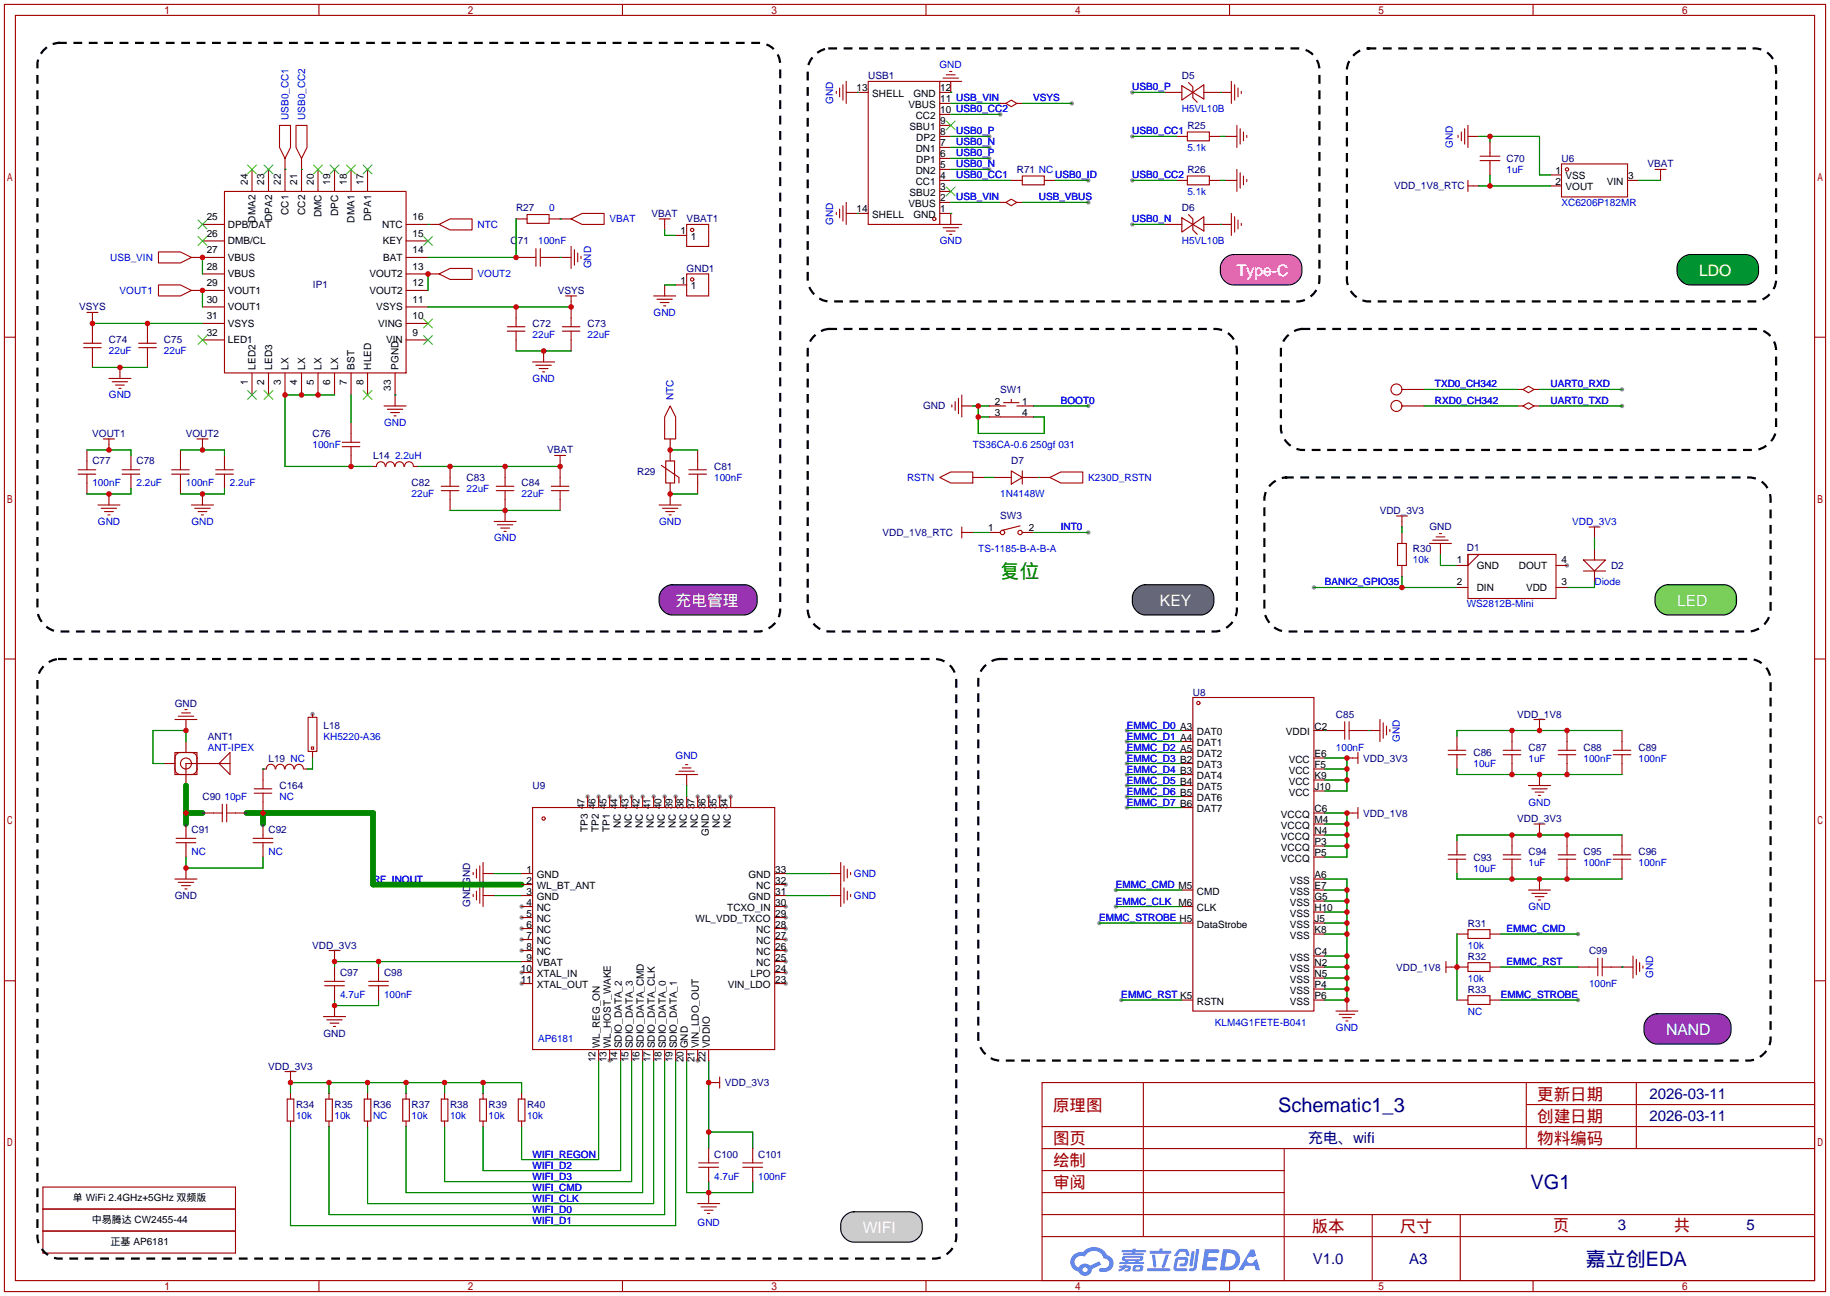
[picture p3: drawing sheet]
<svg xmlns="http://www.w3.org/2000/svg" width="422mm" height="299mm" viewBox="0 0 422 299" stroke-linecap="round" stroke-linejoin="round" font-family="sans-serif">
<defs><g id="words">
<g font-size="4.6" fill="#000080">
<text x="295" y="256.6">Schematic1_3</text>
<text x="353.3" y="274.4">VG1</text>
<text x="366" y="292.2">嘉立创EDA</text>
</g>
<text font-size="4.5" fill="#060" x="230.9" y="133.5">复位</text>
<g font-size="3.8" fill="#a00000">
<text x="243.1" y="256.5">原理图</text>
<text x="354.8" y="254">更新日期</text>
<text x="354.8" y="259.1">创建日期</text>
<text x="243.1" y="269.2">绘制</text>
<text x="243.1" y="264.2">图页</text>
<text x="354.8" y="264.2">物料编码</text>
<text x="243.1" y="274.3">审阅</text>
<text x="302.8" y="284.5">版本</text>
<text x="323.1" y="284.5">尺寸</text>
<text x="358.4" y="284.2">页</text>
<text x="386.3" y="284.2">共</text>
</g>
<g font-size="3.6" fill="#fff">
<text x="285.5" y="63.8">Type-C</text>
<text x="392.2" y="63.8">LDO</text>
<text x="156" y="140">充电管理</text>
<text x="267.7" y="140">KEY</text>
<text x="387.1" y="140">LED</text>
<text x="384.6" y="239">NAND</text>
<text x="199.1" y="284.8">WIFI</text>
</g>
<g font-size="3.5" fill="#000080">
<text x="380.7" y="253.7">2026-03-11</text>
<text x="301.9" y="263.8">充电、wifi</text>
<text x="380.7" y="258.8">2026-03-11</text>
<text x="373.4" y="283.9">3</text>
<text x="403.2" y="283.9">5</text>
<text x="303" y="291.8">V1.0</text>
<text x="325.3" y="291.8">A3</text>
</g>
<g font-size="2.3" fill="#00f">
<text x="216.9" y="15.8">GND</text>
<text x="192.3" y="23.9" transform="rotate(-90 192.3 23.9)">GND</text>
<text x="238.5" y="23.4">VSYS</text>
<text x="261.4" y="20.9">USB0_P</text>
<text x="66.6" y="27.7" transform="rotate(-90 66.6 27.7)">USB0_CC1</text>
<text x="70.4" y="27.7" transform="rotate(-90 70.4 27.7)">USB0_CC2</text>
<text x="272.8" y="26">H5VL10B</text>
<text x="220.7" y="33.6">USB0_N</text>
<text x="220.7" y="31">USB0_P</text>
<text x="261.4" y="31">USB0_CC1</text>
<text x="274.1" y="34.8">5.1k</text>
<text x="335.3" y="34.1" transform="rotate(-90 335.3 34.1)">GND</text>
<text x="220.7" y="36.1">USB0_P</text>
<text x="220.7" y="38.7">USB0_N</text>
<text x="220.7" y="41.2">USB0_CC1</text>
<text x="243.6" y="41.2">USB0_ID</text>
<text x="261.4" y="41.2">USB0_CC2</text>
<text x="347.7" y="39.9">1uF</text>
<text x="220.7" y="46.3">USB_VIN</text>
<text x="239.8" y="46.3">USB_VBUS</text>
<text x="274.1" y="45">5.1k</text>
<text x="360.4" y="47.5">XC6206P182MR</text>
<text x="110.2" y="52.6">NTC</text>
<text x="126.7" y="48.8">0</text>
<text x="140.7" y="51.4">VBAT</text>
<text x="192.3" y="51.9" transform="rotate(-90 192.3 51.9)">GND</text>
<text x="261.4" y="51.4">USB0_N</text>
<text x="124.2" y="56.4">100nF</text>
<text x="216.9" y="56.4">GND</text>
<text x="272.8" y="56.4">H5VL10B</text>
<text x="25.4" y="60.2">USB_VIN</text>
<text x="110.2" y="64.1">VOUT2</text>
<text x="136.4" y="62" transform="rotate(-90 136.4 62)">GND</text>
<text x="27.6" y="67.9">VOUT1</text>
<text x="150.9" y="72.9">GND</text>
<text x="25.1" y="81.8">22uF</text>
<text x="37.8" y="81.8">22uF</text>
<text x="122.9" y="78">22uF</text>
<text x="135.6" y="78">22uF</text>
<text x="122.9" y="88.2">GND</text>
<text x="331.2" y="89.5">TXD0_CH342</text>
<text x="357.9" y="89.5">UART0_RXD</text>
<text x="25.1" y="92">GND</text>
<text x="155.5" y="92.5" transform="rotate(-90 155.5 92.5)">NTC</text>
<text x="244.9" y="93.3">BOOT0</text>
<text x="331.2" y="93.3">RXD0_CH342</text>
<text x="357.9" y="93.3">UART0_TXD</text>
<text x="88.6" y="98.3">GND</text>
<text x="72.1" y="103.4">100nF</text>
<text x="91.2" y="106">2.2uH</text>
<text x="224.5" y="103.4">TS36CA-0.6 250gf 031</text>
<text x="21.3" y="112.3">100nF</text>
<text x="31.5" y="112.3">2.2uF</text>
<text x="42.9" y="112.3">100nF</text>
<text x="53.1" y="112.3">2.2uF</text>
<text x="107.7" y="113.6">22uF</text>
<text x="164.8" y="111">100nF</text>
<text x="209.4" y="111">RSTN</text>
<text x="251.2" y="111">K230D_RSTN</text>
<text x="95" y="114.9">22uF</text>
<text x="120.4" y="114.9">22uF</text>
<text x="230.9" y="114.9">1N4148W</text>
<text x="22.6" y="121.2">GND</text>
<text x="44.2" y="121.2">GND</text>
<text x="114" y="125">GND</text>
<text x="152.1" y="121.2">GND</text>
<text x="244.9" y="122.5">INT0</text>
<text x="362.9" y="121.2">VDD_3V3</text>
<text x="225.8" y="127.6">TS-1185-B-A-B-A</text>
<text x="326.1" y="130.1">10k</text>
<text x="305.8" y="135.2">BANK2_GPIO35</text>
<text x="368" y="135.2">Diode</text>
<text x="338.6" y="140.3">WS2812B-Mini</text>
<text x="48" y="173.3">ANT-IPEX</text>
<text x="74.7" y="170.7">KH5220-A36</text>
<text x="260.1" y="168.2">EMMC_D0 A3</text>
<text x="260.1" y="170.7">EMMC_D1 A4</text>
<text x="260.1" y="173.3">EMMC_D2 A5</text>
<text x="308.4" y="173.3">100nF</text>
<text x="323.1" y="171.2" transform="rotate(-90 323.1 171.2)">GND</text>
<text x="155.9" y="175.3">GND</text>
<text x="260.1" y="175.8">EMMC_D3 B2</text>
<text x="260.1" y="178.4">EMMC_D4 B3</text>
<text x="340.1" y="177.1">10uF</text>
<text x="352.8" y="175.8">1uF</text>
<text x="365.5" y="175.8">100nF</text>
<text x="378.2" y="175.8">100nF</text>
<text x="51.8" y="184.7">10pF</text>
<text x="64.5" y="184.7">NC</text>
<text x="260.1" y="180.9">EMMC_D5 B4</text>
<text x="260.1" y="183.4">EMMC_D6 B5</text>
<text x="260.1" y="186">EMMC_D7 B6</text>
<text x="352.8" y="186">GND</text>
<text x="44.2" y="197.4">NC</text>
<text x="62" y="197.4">NC</text>
<text x="86.1" y="203.8">RF_INOUT</text>
<text x="197.1" y="202.5">GND</text>
<text x="340.1" y="201.2">10uF</text>
<text x="352.8" y="199.9">1uF</text>
<text x="365.5" y="199.9">100nF</text>
<text x="378.2" y="199.9">100nF</text>
<text x="197.1" y="207.6">GND</text>
<text x="257.6" y="205">EMMC_CMD M5</text>
<text x="257.6" y="208.8">EMMC_CLK</text>
<text x="253.7" y="212.6">EMMC_STROBE H5</text>
<text x="347.7" y="215.2">EMMC_CMD</text>
<text x="352.8" y="210.1">GND</text>
<text x="338.8" y="219">10k</text>
<text x="338.8" y="226.6">10k</text>
<text x="347.7" y="222.8">EMMC_RST</text>
<text x="366.8" y="227.9">100nF</text>
<text x="381.6" y="225.8" transform="rotate(-90 381.6 225.8)">GND</text>
<text x="78.5" y="230.4">4.7uF</text>
<text x="88.6" y="230.4">100nF</text>
<text x="258.8" y="230.4">EMMC_RST K5</text>
<text x="346.5" y="230.4">EMMC_STROBE</text>
<text x="280.4" y="236.8">KLM4G1FETE-B041</text>
<text x="308.4" y="238">GND</text>
<text x="338.8" y="234.2">NC</text>
<text x="124.2" y="240.6">AP6181</text>
<text x="68.3" y="258.4">10k</text>
<text x="77.2" y="258.4">10k</text>
<text x="86.1" y="258.4">NC</text>
<text x="95" y="258.4">10k</text>
<text x="103.9" y="258.4">10k</text>
<text x="112.8" y="258.4">10k</text>
<text x="121.7" y="258.4">10k</text>
<text x="122.9" y="269.8">WIFI_D2</text>
<text x="122.9" y="267.3">WIFI_REGON</text>
<text x="122.9" y="272.3">WIFI_D3</text>
<text x="122.9" y="274.9">WIFI_CMD</text>
<text x="164.8" y="272.3">4.7uF</text>
<text x="175" y="272.3">100nF</text>
<text x="122.9" y="277.4">WIFI_CLK</text>
<text x="122.9" y="280">WIFI_D0</text>
<text x="122.9" y="282.5">WIFI_D1</text>
<text x="161" y="283">GND</text>
</g>
<g font-size="2.3">
<text x="197.7" y="21.1">13</text>
<text x="201.3" y="22.4">SHELL</text>
<text x="210.8" y="22.4">GND</text>
<text x="217" y="23.6">11 USB_VIN</text>
<text x="217" y="21.1">12</text>
<text x="209.7" y="24.9">VBUS</text>
<text x="209.9" y="30">SBU1</text>
<text x="211.4" y="27.5">CC2</text>
<text x="217" y="28.7">9</text>
<text x="217" y="26.2">10 USB0_CC2</text>
<text x="211.4" y="35.1">DN1</text>
<text x="211.5" y="32.5">DP2</text>
<text x="217" y="33.8">7</text>
<text x="217" y="31.3">8</text>
<text x="211.4" y="40.2">DN2</text>
<text x="211.5" y="37.6">DP1</text>
<text x="217" y="41.4">4</text>
<text x="217" y="38.9">5</text>
<text x="217" y="36.3">6</text>
<text x="359" y="40.2">1</text>
<text x="361.4" y="41.4">VSS</text>
<text x="375.8" y="41.4">3</text>
<text x="57.2" y="42.7" transform="rotate(-90 57.2 42.7)">24</text>
<text x="61" y="42.7" transform="rotate(-90 61 42.7)">23</text>
<text x="64.8" y="42.7" transform="rotate(-90 64.8 42.7)">22</text>
<text x="68.6" y="42.7" transform="rotate(-90 68.6 42.7)">21</text>
<text x="72.4" y="42.7" transform="rotate(-90 72.4 42.7)">20</text>
<text x="76.2" y="42.7" transform="rotate(-90 76.2 42.7)">19</text>
<text x="80.1" y="42.7" transform="rotate(-90 80.1 42.7)">18</text>
<text x="83.9" y="42.7" transform="rotate(-90 83.9 42.7)">17</text>
<text x="209.7" y="47.8">VBUS</text>
<text x="209.9" y="45.2">SBU2</text>
<text x="211.4" y="42.7">CC1</text>
<text x="217" y="46.5">2</text>
<text x="217" y="44">3</text>
<text x="359" y="42.7">2</text>
<text x="361.4" y="44">VOUT</text>
<text x="370.9" y="42.7">VIN</text>
<text x="47.7" y="50.8">25</text>
<text x="52.6" y="52.6">DPB/DAT</text>
<text x="59" y="51.4" transform="rotate(-90 59 51.4)">DMA2</text>
<text x="62.8" y="51" transform="rotate(-90 62.8 51)">DPA2</text>
<text x="66.6" y="49.6" transform="rotate(-90 66.6 49.6)">CC1</text>
<text x="70.4" y="49.6" transform="rotate(-90 70.4 49.6)">CC2</text>
<text x="74.2" y="50.2" transform="rotate(-90 74.2 50.2)">DMC</text>
<text x="78" y="49.8" transform="rotate(-90 78 49.8)">DPC</text>
<text x="81.8" y="51.4" transform="rotate(-90 81.8 51.4)">DMA1</text>
<text x="85.6" y="51" transform="rotate(-90 85.6 51)">DPA1</text>
<text x="88.2" y="52.6">NTC</text>
<text x="95.2" y="50.8">16</text>
<text x="197.7" y="49">14</text>
<text x="201.3" y="50.3">SHELL</text>
<text x="210.8" y="50.3">GND</text>
<text x="217" y="49">1</text>
<text x="47.7" y="54.7">26</text>
<text x="47.7" y="58.5">27</text>
<text x="52.6" y="56.4">DMB/CL</text>
<text x="88.3" y="56.4">KEY</text>
<text x="95.2" y="58.5">14</text>
<text x="95.2" y="54.7">15</text>
<text x="157.1" y="54.1">1</text>
<text x="159.4" y="55.4">1</text>
<text x="47.7" y="62.3">28</text>
<text x="52.6" y="60.2">VBUS</text>
<text x="52.6" y="64.1">VBUS</text>
<text x="85.3" y="64.1">VOUT2</text>
<text x="88.5" y="60.2">BAT</text>
<text x="95.2" y="62.3">13</text>
<text x="157.1" y="65.6">1</text>
<text x="47.7" y="66.1">29</text>
<text x="47.7" y="69.9">30</text>
<text x="52.6" y="67.9">VOUT1</text>
<text x="52.6" y="71.7">VOUT1</text>
<text x="85.3" y="67.9">VOUT2</text>
<text x="86.8" y="71.7">VSYS</text>
<text x="95.2" y="69.9">11</text>
<text x="95.2" y="66.1">12</text>
<text x="159.4" y="66.8">1</text>
<text x="47.7" y="73.7">31</text>
<text x="47.7" y="77.5">32</text>
<text x="52.6" y="75.5">VSYS</text>
<text x="87.3" y="75.5">VING</text>
<text x="95.2" y="77.5">9</text>
<text x="95.2" y="73.7">10</text>
<text x="52.6" y="79.3">LED1</text>
<text x="89.1" y="79.3">VIN</text>
<text x="57.2" y="88.9" transform="rotate(-90 57.2 88.9)">1</text>
<text x="59" y="85.3" transform="rotate(-90 59 85.3)">LED2</text>
<text x="61" y="88.9" transform="rotate(-90 61 88.9)">2</text>
<text x="62.8" y="85.3" transform="rotate(-90 62.8 85.3)">LED3</text>
<text x="64.8" y="88.9" transform="rotate(-90 64.8 88.9)">3</text>
<text x="66.6" y="85.3" transform="rotate(-90 66.6 85.3)">LX</text>
<text x="68.6" y="88.9" transform="rotate(-90 68.6 88.9)">4</text>
<text x="70.4" y="85.3" transform="rotate(-90 70.4 85.3)">LX</text>
<text x="72.4" y="88.9" transform="rotate(-90 72.4 88.9)">5</text>
<text x="74.2" y="85.3" transform="rotate(-90 74.2 85.3)">LX</text>
<text x="76.2" y="88.9" transform="rotate(-90 76.2 88.9)">6</text>
<text x="78" y="85.3" transform="rotate(-90 78 85.3)">LX</text>
<text x="80.1" y="88.9" transform="rotate(-90 80.1 88.9)">7</text>
<text x="81.8" y="85.3" transform="rotate(-90 81.8 85.3)">BST</text>
<text x="83.9" y="88.9" transform="rotate(-90 83.9 88.9)">8</text>
<text x="85.6" y="85.3" transform="rotate(-90 85.6 85.3)">HLED</text>
<text x="92" y="85.3" transform="rotate(-90 92 85.3)">PGND</text>
<text x="90.2" y="90.2" transform="rotate(-90 90.2 90.2)">33</text>
<text x="229.6" y="93.5">2</text>
<text x="236" y="93.5">1</text>
<text x="229.6" y="96">3</text>
<text x="236" y="96">4</text>
<text x="228.1" y="122.7">1</text>
<text x="237.5" y="122.7">2</text>
<text x="336.3" y="130.1">1</text>
<text x="340.9" y="131.4">GND</text>
<text x="350.6" y="131.4">DOUT</text>
<text x="360.4" y="130.1">4</text>
<text x="336.3" y="135.2">2</text>
<text x="340.9" y="136.4">DIN</text>
<text x="352.2" y="136.4">VDD</text>
<text x="360.4" y="135.2">3</text>
<text x="276.3" y="169.7">DAT0</text>
<text x="276.3" y="172.2">DAT1</text>
<text x="296.8" y="169.7">VDDI</text>
<text x="303.4" y="168.4">C2</text>
<text x="276.3" y="174.8">DAT2</text>
<text x="276.3" y="177.3">DAT3</text>
<text x="276.3" y="179.9">DAT4</text>
<text x="297.5" y="176">VCC</text>
<text x="297.5" y="178.6">VCC</text>
<text x="303.4" y="174.8">E6</text>
<text x="303.4" y="177.3">F5</text>
<text x="303.4" y="179.9">K9</text>
<text x="276.3" y="182.4">DAT5</text>
<text x="276.3" y="184.9">DAT6</text>
<text x="297.5" y="183.7">VCC</text>
<text x="297.5" y="181.1">VCC</text>
<text x="303.4" y="182.4">J10</text>
<text x="134.9" y="186.8" transform="rotate(-90 134.9 186.8)">47</text>
<text x="137.5" y="186.8" transform="rotate(-90 137.5 186.8)">46</text>
<text x="140" y="186.8" transform="rotate(-90 140 186.8)">45</text>
<text x="142.5" y="186.8" transform="rotate(-90 142.5 186.8)">44</text>
<text x="143.3" y="191.2" transform="rotate(-90 143.3 191.2)">NC</text>
<text x="145.1" y="186.8" transform="rotate(-90 145.1 186.8)">43</text>
<text x="145.8" y="191.2" transform="rotate(-90 145.8 191.2)">NC</text>
<text x="147.6" y="186.8" transform="rotate(-90 147.6 186.8)">42</text>
<text x="148.4" y="191.2" transform="rotate(-90 148.4 191.2)">NC</text>
<text x="150.2" y="186.8" transform="rotate(-90 150.2 186.8)">41</text>
<text x="150.9" y="191.2" transform="rotate(-90 150.9 191.2)">NC</text>
<text x="152.7" y="186.8" transform="rotate(-90 152.7 186.8)">40</text>
<text x="153.5" y="191.2" transform="rotate(-90 153.5 191.2)">NC</text>
<text x="155.2" y="186.8" transform="rotate(-90 155.2 186.8)">39</text>
<text x="156" y="191.2" transform="rotate(-90 156 191.2)">NC</text>
<text x="157.8" y="186.8" transform="rotate(-90 157.8 186.8)">38</text>
<text x="158.5" y="191.2" transform="rotate(-90 158.5 191.2)">NC</text>
<text x="160.3" y="186.8" transform="rotate(-90 160.3 186.8)">37</text>
<text x="161.1" y="191.2" transform="rotate(-90 161.1 191.2)">NC</text>
<text x="162.9" y="186.8" transform="rotate(-90 162.9 186.8)">36</text>
<text x="165.4" y="186.8" transform="rotate(-90 165.4 186.8)">35</text>
<text x="166.2" y="191.2" transform="rotate(-90 166.2 191.2)">NC</text>
<text x="167.9" y="186.8" transform="rotate(-90 167.9 186.8)">34</text>
<text x="168.7" y="191.2" transform="rotate(-90 168.7 191.2)">NC</text>
<text x="276.3" y="187.5">DAT7</text>
<text x="295.7" y="188.7">VCCQ</text>
<text x="295.7" y="191.3">VCCQ</text>
<text x="303.4" y="187.5">C6</text>
<text x="303.4" y="190">M4</text>
<text x="135.7" y="192.1" transform="rotate(-90 135.7 192.1)">TP3</text>
<text x="138.2" y="192.1" transform="rotate(-90 138.2 192.1)">TP2</text>
<text x="140.8" y="192.1" transform="rotate(-90 140.8 192.1)">TP1</text>
<text x="163.6" y="193" transform="rotate(-90 163.6 193)">GND</text>
<text x="295.7" y="193.8">VCCQ</text>
<text x="295.7" y="196.4">VCCQ</text>
<text x="303.4" y="192.6">N4</text>
<text x="303.4" y="195.1">P3</text>
<text x="303.4" y="197.6">P5</text>
<text x="121.5" y="204">2</text>
<text x="121.5" y="201.4">1</text>
<text x="123.9" y="202.7">GND</text>
<text x="172.7" y="202.7">GND</text>
<text x="178.9" y="201.4">33</text>
<text x="178.9" y="204">32</text>
<text x="295.7" y="198.9">VCCQ</text>
<text x="297.7" y="204">VSS</text>
<text x="303.4" y="202.7">A6</text>
<text x="121.5" y="209.1">4</text>
<text x="121.5" y="206.5">3</text>
<text x="123.9" y="207.8">GND</text>
<text x="123.9" y="205.3">WL_BT_ANT</text>
<text x="172.7" y="207.8">GND</text>
<text x="174.5" y="205.3">NC</text>
<text x="178.9" y="206.5">31</text>
<text x="178.9" y="209.1">30</text>
<text x="272" y="209.1">M6</text>
<text x="276.3" y="206.5">CMD</text>
<text x="297.7" y="206.5">VSS</text>
<text x="297.7" y="209.1">VSS</text>
<text x="303.4" y="205.3">E7</text>
<text x="303.4" y="207.8">G5</text>
<text x="121.5" y="214.1">6</text>
<text x="121.5" y="211.6">5</text>
<text x="123.9" y="215.4">NC</text>
<text x="123.9" y="212.9">NC</text>
<text x="123.9" y="210.3">NC</text>
<text x="160.6" y="212.9">WL_VDD_TXCO</text>
<text x="167.9" y="210.3">TCXO_IN</text>
<text x="174.5" y="215.4">NC</text>
<text x="178.9" y="211.6">29</text>
<text x="178.9" y="214.1">28</text>
<text x="276.3" y="214.1">DataStrobe</text>
<text x="276.3" y="210.3">CLK</text>
<text x="297.7" y="211.6">VSS</text>
<text x="297.7" y="214.1">VSS</text>
<text x="303.4" y="210.3">H10</text>
<text x="303.4" y="212.9">J5</text>
<text x="303.4" y="215.4">K8</text>
<text x="121.5" y="221.8">9</text>
<text x="121.5" y="219.2">8</text>
<text x="121.5" y="216.7">7</text>
<text x="123.9" y="220.5">NC</text>
<text x="123.9" y="218">NC</text>
<text x="174.5" y="218">NC</text>
<text x="174.5" y="220.5">NC</text>
<text x="178.9" y="216.7">27</text>
<text x="178.9" y="219.2">26</text>
<text x="178.9" y="221.8">25</text>
<text x="297.7" y="221.8">VSS</text>
<text x="297.7" y="216.7">VSS</text>
<text x="303.4" y="220.5">C4</text>
<text x="120.2" y="226.8">11</text>
<text x="120.2" y="224.3">10</text>
<text x="123.9" y="225.6">XTAL_IN</text>
<text x="123.9" y="223">VBAT</text>
<text x="173.3" y="225.6">LPO</text>
<text x="174.5" y="223">NC</text>
<text x="178.9" y="224.3">24</text>
<text x="178.9" y="226.8">23</text>
<text x="297.7" y="224.3">VSS</text>
<text x="297.7" y="226.8">VSS</text>
<text x="303.4" y="223">N2</text>
<text x="303.4" y="225.6">N5</text>
<text x="123.9" y="228.1">XTAL_OUT</text>
<text x="168" y="228.1">VIN_LDO</text>
<text x="276.3" y="231.9">RSTN</text>
<text x="297.7" y="229.4">VSS</text>
<text x="297.7" y="231.9">VSS</text>
<text x="303.4" y="228.1">P4</text>
<text x="303.4" y="230.7">P6</text>
<text x="137.5" y="245.2" transform="rotate(-90 137.5 245.2)">12</text>
<text x="138.5" y="242" transform="rotate(-90 138.5 242)">WL_REG_ON</text>
<text x="140" y="245.2" transform="rotate(-90 140 245.2)">13</text>
<text x="141" y="242" transform="rotate(-90 141 242)">WL_HOST_WAKE</text>
<text x="142.5" y="245.2" transform="rotate(-90 142.5 245.2)">14</text>
<text x="143.6" y="242" transform="rotate(-90 143.6 242)">SDIO_DATA_2</text>
<text x="145.1" y="245.2" transform="rotate(-90 145.1 245.2)">15</text>
<text x="146.1" y="242" transform="rotate(-90 146.1 242)">SDIO_DATA_3</text>
<text x="147.6" y="245.2" transform="rotate(-90 147.6 245.2)">16</text>
<text x="148.6" y="242" transform="rotate(-90 148.6 242)">SDIO_DATA_CMD</text>
<text x="150.2" y="245.2" transform="rotate(-90 150.2 245.2)">17</text>
<text x="151.2" y="242" transform="rotate(-90 151.2 242)">SDIO_DATA_CLK</text>
<text x="152.7" y="245.2" transform="rotate(-90 152.7 245.2)">18</text>
<text x="153.7" y="242" transform="rotate(-90 153.7 242)">SDIO_DATA_0</text>
<text x="155.2" y="245.2" transform="rotate(-90 155.2 245.2)">19</text>
<text x="156.3" y="242" transform="rotate(-90 156.3 242)">SDIO_DATA_1</text>
<text x="157.8" y="245.2" transform="rotate(-90 157.8 245.2)">20</text>
<text x="158.8" y="242" transform="rotate(-90 158.8 242)">GND</text>
<text x="160.3" y="245.2" transform="rotate(-90 160.3 245.2)">21</text>
<text x="161.3" y="242" transform="rotate(-90 161.3 242)">VIN_LDO_OUT</text>
<text x="162.9" y="245.2" transform="rotate(-90 162.9 245.2)">22</text>
<text x="163.9" y="242" transform="rotate(-90 163.9 242)">VDDIO</text>
<text x="16.8" y="277.2">单 WiFi 2.4GHz+5GHz 双频版</text>
<text x="21.2" y="282.3">中易腾达 CW2455-44</text>
<text x="25.5" y="287.3">正基 AP6181</text>
</g>
<g font-size="2.3" fill="#000080">
<text x="200.4" y="18.3">USB1</text>
<text x="272.8" y="18.3">D5</text>
<text x="274.1" y="29.8">R25</text>
<text x="234.7" y="39.9">R71 NC</text>
<text x="274.1" y="39.9">R26</text>
<text x="347.7" y="37.4">C70</text>
<text x="360.4" y="37.4">U6</text>
<text x="380.3" y="38.7">VBAT</text>
<text x="321.8" y="43.7">VDD_1V8_RTC</text>
<text x="119.1" y="48.8">R27</text>
<text x="150.4" y="50.1">VBAT</text>
<text x="158.5" y="51.4">VBAT1</text>
<text x="272.8" y="48.8">D6</text>
<text x="117.9" y="56.4">C71</text>
<text x="158.5" y="62.8">GND1</text>
<text x="18.3" y="71.7">VSYS</text>
<text x="72.2" y="66.6">IP1</text>
<text x="128.7" y="67.9">VSYS</text>
<text x="122.9" y="75.5">C72</text>
<text x="135.6" y="75.5">C73</text>
<text x="25.1" y="79.3">C74</text>
<text x="37.8" y="79.3">C75</text>
<text x="213.1" y="94.5">GND</text>
<text x="230.9" y="90.7">SW1</text>
<text x="21.3" y="100.9">VOUT1</text>
<text x="42.9" y="100.9">VOUT2</text>
<text x="72.1" y="100.9">C76</text>
<text x="21.3" y="107.2">C77</text>
<text x="31.5" y="107.2">C78</text>
<text x="86.1" y="106">L14</text>
<text x="126.3" y="104.7">VBAT</text>
<text x="233.4" y="107.2">D7</text>
<text x="95" y="112.3">C82</text>
<text x="107.7" y="111">C83</text>
<text x="120.4" y="112.3">C84</text>
<text x="147.1" y="109.8">R29</text>
<text x="164.8" y="108.5">C81</text>
<text x="230.9" y="119.9">SW3</text>
<text x="318.5" y="118.7">VDD_3V3</text>
<text x="203.7" y="123.7">VDD_1V8_RTC</text>
<text x="329.9" y="122.5">GND</text>
<text x="326.1" y="127.6">R30</text>
<text x="338.6" y="127.3">D1</text>
<text x="371.9" y="131.4">D2</text>
<text x="275.3" y="160.6">U8</text>
<text x="40.4" y="163.1">GND</text>
<text x="308.4" y="165.7">C85</text>
<text x="350.2" y="165.7">VDD_1V8</text>
<text x="48" y="170.7">ANT1</text>
<text x="74.7" y="168.2">L18</text>
<text x="352.8" y="173.3">C87</text>
<text x="365.5" y="173.3">C88</text>
<text x="378.2" y="173.3">C89</text>
<text x="62" y="175.8">L19 NC</text>
<text x="314.7" y="175.8">VDD_3V3</text>
<text x="340.1" y="174.5">C86</text>
<text x="46.7" y="184.7">C90</text>
<text x="64.5" y="182.2">C164</text>
<text x="122.9" y="182.2">U9</text>
<text x="314.7" y="188.5">VDD_1V8</text>
<text x="350.2" y="189.8">VDD_3V3</text>
<text x="44.2" y="192.3">C91</text>
<text x="62" y="192.3">C92</text>
<text x="352.8" y="197.4">C94</text>
<text x="365.5" y="197.4">C95</text>
<text x="378.2" y="197.4">C96</text>
<text x="340.1" y="198.7">C93</text>
<text x="40.4" y="207.6">GND</text>
<text x="108.5" y="209.3" transform="rotate(-90 108.5 209.3)">GNDGND</text>
<text x="338.8" y="213.9">R31</text>
<text x="72.1" y="219">VDD_3V3</text>
<text x="338.8" y="221.5">R32</text>
<text x="366.8" y="220.3">C99</text>
<text x="78.5" y="225.3">C97</text>
<text x="88.6" y="225.3">C98</text>
<text x="322.3" y="224.1">VDD_1V8</text>
<text x="338.8" y="229.2">R33</text>
<text x="74.7" y="239.3">GND</text>
<text x="61.9" y="246.9">VDD_3V3</text>
<text x="167.3" y="250.7">VDD_3V3</text>
<text x="68.3" y="255.8">R34</text>
<text x="77.2" y="255.8">R35</text>
<text x="86.1" y="255.8">R36</text>
<text x="95" y="255.8">R37</text>
<text x="103.9" y="255.8">R38</text>
<text x="112.8" y="255.8">R39</text>
<text x="121.7" y="255.8">R40</text>
<text x="164.8" y="267.3">C100</text>
<text x="175" y="267.3">C101</text>
</g>
</g></defs>
<g fill="#999">
<circle cx="361.7" cy="130.6" r=".51"/>
<circle cx="135.6" cy="183.9" r=".51"/>
<circle cx="138.2" cy="183.9" r=".51"/>
<circle cx="140.7" cy="183.9" r=".51"/>
<circle cx="143.3" cy="183.9" r=".51"/>
<circle cx="145.8" cy="183.9" r=".51"/>
<circle cx="148.3" cy="183.9" r=".51"/>
<circle cx="150.9" cy="183.9" r=".51"/>
<circle cx="153.4" cy="183.9" r=".51"/>
<circle cx="156" cy="183.9" r=".51"/>
<circle cx="161" cy="183.9" r=".51"/>
<circle cx="163.6" cy="183.9" r=".51"/>
<circle cx="166.1" cy="183.9" r=".51"/>
<circle cx="168.7" cy="183.9" r=".51"/>
<circle cx="181.4" cy="204.2" r=".51"/>
<circle cx="181.4" cy="209.3" r=".51"/>
<circle cx="181.4" cy="211.8" r=".51"/>
<circle cx="181.4" cy="214.4" r=".51"/>
<circle cx="181.4" cy="216.9" r=".51"/>
<circle cx="181.4" cy="219.5" r=".51"/>
<circle cx="181.4" cy="222" r=".51"/>
<circle cx="181.4" cy="224.5" r=".51"/>
<circle cx="181.4" cy="227.1" r=".51"/>
<circle cx="161" cy="244.9" r=".51"/>
<circle cx="140.7" cy="244.9" r=".51"/>
<circle cx="120.4" cy="227.1" r=".51"/>
<circle cx="120.4" cy="224.5" r=".51"/>
<circle cx="120.4" cy="219.5" r=".51"/>
<circle cx="120.4" cy="216.9" r=".51"/>
<circle cx="120.4" cy="214.4" r=".51"/>
<circle cx="120.4" cy="211.8" r=".51"/>
<circle cx="120.4" cy="209.3" r=".51"/>
<circle cx="72.1" cy="164.8" r=".51"/>
<circle cx="251.2" cy="122.9" r=".51"/>
<circle cx="303.3" cy="135.6" r=".51"/>
<circle cx="228.3" cy="36.6" r=".51"/>
<circle cx="228.3" cy="34" r=".51"/>
<circle cx="228.3" cy="31.5" r=".51"/>
<circle cx="228.3" cy="39.1" r=".51"/>
<circle cx="230.9" cy="26.4" r=".51"/>
<circle cx="251.2" cy="93.7" r=".51"/>
<circle cx="251.2" cy="46.7" r=".51"/>
<circle cx="261.4" cy="31.5" r=".51"/>
<circle cx="261.4" cy="41.7" r=".51"/>
<circle cx="260.1" cy="168.7" r=".51"/>
<circle cx="260.1" cy="171.2" r=".51"/>
<circle cx="260.1" cy="173.7" r=".51"/>
<circle cx="260.1" cy="176.3" r=".51"/>
<circle cx="260.1" cy="178.8" r=".51"/>
<circle cx="260.1" cy="181.4" r=".51"/>
<circle cx="260.1" cy="183.9" r=".51"/>
<circle cx="260.1" cy="186.4" r=".51"/>
<circle cx="257.6" cy="205.5" r=".51"/>
<circle cx="257.6" cy="209.3" r=".51"/>
<circle cx="253.7" cy="213.1" r=".51"/>
<circle cx="258.8" cy="230.9" r=".51"/>
<circle cx="364.2" cy="215.6" r=".51"/>
<circle cx="364.2" cy="230.9" r=".51"/>
<circle cx="247.4" cy="23.9" r=".51"/>
<circle cx="261.4" cy="21.3" r=".51"/>
<circle cx="261.4" cy="51.8" r=".51"/>
<circle cx="374.4" cy="89.9" r=".51"/>
<circle cx="374.4" cy="93.7" r=".51"/>
<circle cx="251.2" cy="41.7" r=".51"/>
</g>
<g fill="none" stroke="#a10000" stroke-width=".25">
<path d="M1 1h420.4v297.2h-420.4zM3.6 3.6h415.2v292.1h-415.2zM73.6 1v2.6M143.7 1v2.6M213.7 1v2.6M283.8 1v2.6M353.9 1v2.6M1 77.9h2.6M418.8 77.9h2.6M1 152.1h2.6M418.8 152.1h2.6M1 226.4h2.6"/>
<path d="M418.8 226.4h2.6M240.5 249.9h178.3v45.8h-178.3zM263.9 249.9v35.6M352.3 249.9v15.3M352.3 255h66.5M377.7 249.9v15.3M240.5 270.3h55.9M240.5 265.2h178.3M240.5 275.3h55.9M240.5 260.1h178.3M296.4 265.2v30.5M73.6 295.7v2.5"/>
<path d="M143.7 295.7v2.5M213.7 295.7v2.5M240.5 285.5h178.3M240.5 280.4h178.3M283.8 295.7v2.5M316.7 280.4v15.3M337.1 280.4v15.3M353.9 295.7v2.5"/>
</g>
<g fill="#5487ff">
<path d="M278.1 288.4h2.7a.48 .48 0 0 1 .7 .4 .48 .48 0 0 1-.7 .5h-1.8l-.2 1h1.9a.43 .43 0 0 1 .4 .5 .43 .43 0 0 1-.5 .4h-1.9l-.2 1.2h1.7a.45 .45 0 0 1 .6 .2 .45 .45 0 0 1-.2 .6l-3.2 .1z"/>
<path d="M288.7 288.5h.8l.4 1.4-.7 .4a.84 .84 0 0 0-1.2 .2 .84 .84 0 0 0 .3 1.2 .84 .84 0 0 0 1.1-.4l.1-.3 .6-.3 .7 2.5h-.9l-.3-1h-2.1l-.6 1h-1.1z"/>
<path d="M275.1 288.9h.7l-.5 3.2a.36 .36 0 0 1-.4 .3 .36 .36 0 0 1-.3-.4z"/>
<path d="M276.1 288.4h.7l-.6 4.3a1.13 1.13 0 0 1-1.8 .6l.2-.4 .7-.1 .2-.2z"/>
<path d="M271.8 288.7l.6-.3 1-.1a.77 .77 0 0 1 .9 .6l.3 .9-.2 .2h-.5l-.3-.9-.2-.1h-1l-.7 1h-.6z"/>
<path d="M271.4 290.5l.5-.3h1.7a.81 .81 0 0 1 .7 .5 .81 .81 0 0 1-.2 .9 .81 .81 0 0 1-.9 .8h-.7a.32 .32 0 0 1-.3-.4 .32 .32 0 0 1 .4-.3h.7l.3-.9-1.7 .1-.3 1.9h2.2a.32 .32 0 0 1 .3 .4 .32 .32 0 0 1-.4 .3h-2.3l-.4-.4-.1-.5z"/>
<path d="M264.8 292.8h5a.33 .33 0 0 1 .4 .4 .33 .33 0 0 1-.4 .3h-4.9l-.1-.2z"/>
<path d="M269.1 289.6h.7l-.6 2.1a.98 .98 0 0 1-.8 1l-.3-.3z"/>
<path d="M265.9 289.7h.7l.3 2.6a.34 .34 0 0 1-.3 .3 .34 .34 0 0 1-.4-.2z"/>
<path d="M265.4 288.8h2.2l.2-.6h.6l-.1 .6h1.8a.32 .32 0 0 1 .3 .3 .32 .32 0 0 1-.4 .3h-4.5l-.1-.1z"/>
<path d="M258.4 292.2h.9l.1-.2h.7l-.1 .2h.9l.1 .2-.1 .9-1.3 .2v-.4h.6l.1-.4a.68 .68 0 0 0-.9 .4l-1.1 .5-.2-.5 1-.4h-.8z"/>
<path d="M259 288.6h2.4l.1-.3h.7l-.1 .3h2.2l.3 .3-.3 .2h-2.2l-.1 .3h1.8l.2 .2-.2 .2h-4.5l-.1-.4h2l.1-.3h-2.3l-.1-.1z"/>
<path d="M282.3 288.4l-.7 4.9h1.6a2.5 2.5 0 0 0 3.1-2.5 2.5 2.5 0 0 0-3.1-2.4zM283.2 289.3a1.65 1.65 0 0 1 2 1.7 1.65 1.65 0 0 1-2.2 1.4h-.3z"/>
<path d="M259.1 290.2l-.1 .7 .6 .2 .1 .3h-1.3l.1 .4h5.4l.2-.2-.2-.2h-1.2l.2-.3a.7 .7 0 0 0 .8-.2 .7 .7 0 0 0 0-.9h-4.1zM259.7 290.4l3.5 .1-.2 .3h-3.2zM260.4 291.1h1.7l-.2 .3h-1.4z"/>
<path d="M261.6 292.3a1.05 1.05 0 0 0-.1 1.2 2.91 2.91 0 0 0 2.2-.2 .98 .98 0 0 0 0-1.1l-1.6-.1zM262.2 292.6h.8l.1 .3-.2 .2h-.8z"/>
<path d="M247.8 289.7a2.23 2.23 0 0 0-.6 2.3 2.23 2.23 0 0 0 1.8 1.6 1.58 1.58 0 0 0 1.7 1 1.58 1.58 0 0 0 1.3-1.6l2.2-1-.5-.8-2.1 1a1.65 1.65 0 0 0-2.6 .5 1.47 1.47 0 0 1-.8-2.1 1.47 1.47 0 0 1 2.2-.4 2.3 2.3 0 0 1 2.3-1.4 2.3 2.3 0 0 1 2.1 1.8 1.12 1.12 0 0 1 1.3 1 1.12 1.12 0 0 1-1.2 1.2h-.7a.45 .45 0 0 0-.5 .3 .45 .45 0 0 0 .4 .6 2.21 2.21 0 0 0 2.2-.6 2.21 2.21 0 0 0 .5-2.3 2.13 2.13 0 0 0-1.3-1 3.3 3.3 0 0 0-5.5-.7l-1.2 .1zM249.9 293.2a.57 .57 0 0 1 1.1 0 .57 .57 0 0 1-1.1 0z"/>
</g>
<g fill="none" stroke="#008700" stroke-width=".25">
<path d="M65.8 39.1h.1M69.6 39.1h.1M197.9 21.3h.1M219.5 21.3h.1M219.5 31.5h8.8M219.5 36.6h8.8M219.5 34h8.8M219.5 39.1h8.8M219.5 23.9h11.4M219.5 26.4h11.4M261.4 31.5h10.1M281.7 31.5h1.3"/>
<path d="M341.4 31.5h13.9v8.9h2.6M343.9 31.5v1.3M46.7 59.4v3.8M98.8 51.8h.1M119.1 50.5v8.9h-20.3M129.3 59.4h.1M129.3 50.5h.1M153.4 53.1v1.3h2.6M197.9 49.3h.1M219.5 49.3h.1M219.5 46.7h11.4M219.5 41.7h13.9"/>
<path d="M236 46.7h15.2M261.4 41.7h10.1M281.7 41.7h1.3M341.4 42.9h16.5M343.9 40.4v2.5M378.2 41.7h5.1M21.3 74.7h25.4M46.7 67.1v3.8M98.8 63.2v3.9M98.8 70.9h33M153.4 65.8h2.6M21.3 84.8h12.7"/>
<path d="M77.2 91.2h-11.4v16.5h20.3M81 91.2v6.3M91.2 91.2h.1M119.1 81h12.7M224.5 93.7h3.8M225.8 93.7v6.4h15.2v-3.8h-2.5M225.8 96.3h2.5M238.5 93.7h12.7M20.1 103.9h10.1v1.3M30.2 112.8v1.2h-10.1M41.7 103.9h10.1v1.3M51.8 112.8v1.2h-10.1"/>
<path d="M96.3 107.7h33M103.9 117.9h25.4M154.7 114h6.3M154.7 103.9h6.3M227.1 110.2h2.5M224.5 122.9h3.8M238.5 122.9h12.7M303.3 135.6h33M323.6 133.1v2.5M332.5 128v2.6h3.8M368 134.4v1.2h-6.3M368 124.2v2.5"/>
<path d="M42.9 171.2v-2.5h-7.6v7.6h2.5M260.1 168.7h12.7M260.1 176.3h12.7M260.1 171.2h12.7M260.1 173.7h12.7M260.1 178.8h12.7M305.8 168.7h.1M305.8 175h5.1v7.6h-5.1M305.8 177.5h5.1M316 168.7h.1M336.3 177.5v1.3h38.1M374.4 168.7h-38.1v1.2"/>
<path d="M42.9 197.9v2.5h17.8v-2.5M158.5 181.4v2.5M260.1 181.4h12.7M260.1 183.9h12.7M260.1 186.4h12.7M305.8 187.7h5.1v10.2h-5.1M305.8 180.1h5.1M305.8 195.3h5.1M305.8 192.8h5.1M305.8 190.2h5.1M374.4 192.8h-38.1v1.3M114 206.8h6.4"/>
<path d="M114 201.7h6.4M181.4 206.8h10.1M181.4 201.7h10.1M253.7 213.1h19.1M257.6 205.5h15.2M257.6 209.3h15.2M305.8 202.9h5.1v28h-5.1M305.8 215.6h5.1M305.8 213.1h5.1M305.8 210.6h5.1M305.8 208h5.1M305.8 205.5h5.1"/>
<path d="M336.3 201.7v1.2h38.1M336.3 215.6v15.3M346.5 215.6h17.7M77.2 230.9v1.3h10.2v-1.3M87.4 222v1.3M120.4 222h-43.2v1.3M258.8 230.9h14M305.8 228.3h5.1M305.8 225.8h5.1M305.8 223.3h5.1M305.8 220.7h5.1M346.5 223.3h17.7"/>
<path d="M346.5 230.9h17.7M374.4 223.3h.1M67.1 252.5v-2.6h53.3v2.6M75.9 249.9v2.6M84.8 249.9v2.6M93.7 249.9v2.6M102.6 249.9v2.6M111.5 249.9v2.6M138.2 244.9v22.8h-17.8v-7.6M143.3 244.9v25.4h-31.8v-10.2M145.8 244.9v27.9h-43.2v-12.7M148.3 244.9v30.4h-54.6v-15.2"/>
<path d="M150.9 244.9v33h-66.1v-17.8M153.4 244.9v35.5h-77.5v-20.3M156 244.9v38.1h-88.9v-22.9M158.5 244.9v30.4h15.2v-2.5M163.6 244.9v20.3M163.6 272.8v2.5M163.6 261.4h10.1v3.8"/>
</g>
<g fill="none" stroke="#a10000" stroke-width=".25">
<path d="M194.6 19.6v3.5M195.3 18.8v5.1M200.4 18.8h16.5v33h-16.5zM216.9 18.8h5.1M217.7 18h3.5M218.4 17.3h2.1M219.2 16.5h.5M219.5 18.8v2.5h-2.6M58.2 39.1v5.1M62 39.1v5.1M64.5 29h2.6v5l-1.3 2.6-1.3-2.6zM65.8 36.6v7.6"/>
<path d="M68.3 29h2.6v5l-1.3 2.6-1.3-2.6zM69.6 36.6v7.6M73.4 39.1v5.1M77.2 39.1v5.1M81 39.1v5.1M84.8 39.1v5.1M193 21.1v.5M193.8 20.3v2.1M195.3 21.3h5.1M216.9 31.5h2.6M216.9 39.1h2.6M216.9 36.6h2.6"/>
<path d="M216.9 34h2.6M216.9 29h2.6M216.9 26.4h2.6M216.9 23.9h2.6M271.5 31.5h2.6M274.1 30.5h5v2h-5zM279.1 31.5h2.6M283 31.5h2.5M285.5 29v5M285.5 39.1v5.1M286.3 29.7v3.6M286.3 39.9v3.5"/>
<path d="M287 30.5v2M287.8 31.2v.6M336.5 31.2v.6M337.3 30.5v2M338.1 29.7v3.6M338.8 29v5M338.8 31.5h2.6M341.4 31.5h.1M341.6 37.1h4.6M341.6 36.1h4.6M343.9 32.8v3.3M343.9 37.1v3.3"/>
<path d="M360.4 37.8h15.3v7.7h-15.3zM382 39.1h2.6M383.3 39.1v2.6M36.6 58.2h5.1l2.5 1.2-2.5 1.3h-5.1zM44.2 59.4h7.6M46.7 51.8h5.1M46.7 55.6h5.1M51.8 44.2h41.9v41.9h-41.9zM93.7 51.8h7.6M93.7 59.4h5.1M93.7 55.6h5.1M101.3 51.8l2.6-1.3h5.1v2.6h-5.1z"/>
<path d="M119.1 59.4h4.6M119.1 50.5h2.6M121.7 49.5h5v2.1h-5zM123.7 57.4v4.1M124.7 59.4h7.1M124.7 57.4v4.1M126.7 50.5h5.1M131.8 50.5l2.6-1.2h5v2.5h-5zM131.8 56.9v5.1M132.6 57.7v3.5M133.3 58.4v2.1M134.1 59.2v.5"/>
<path d="M152.1 50.5h2.6M153.4 50.5v2.6M156 54.4h2.5M158.5 51.8h5.1v5.1h-5.1zM193 49v.5M193.8 48.3v2M194.6 47.5v3.6M195.3 49.3h5.1M195.3 46.7v5.1M216.9 41.7h2.6M216.9 49.3h2.6v2.5M216.9 46.7h2.6"/>
<path d="M216.9 44.2h2.6M216.9 51.8h5.1M217.7 52.6h3.5M218.4 53.3h2.1M219.2 54.1h.5M230.9 46.7h1.3M232.2 46.7l1.2-.7 1.3 .7-1.3 .8zM234.7 46.7h1.3M271.5 41.7h2.6M274.1 40.6h5v2.1h-5zM279.1 41.7h2.6M283 41.7h2.5"/>
<path d="M287 40.6v2.1M287.8 41.4v.5M338.8 42.9h2.6M338.8 41.7v2.5M357.9 40.4h2.5M357.9 42.9h2.5M375.7 41.7h2.5M19.3 79.2h4.1M20.1 72.1h2.5M21.3 72.1v7.1M32 79.2h4.1M34 74.7v4.5"/>
<path d="M36.6 65.8h5.1l2.5 1.3-2.5 1.2h-5.1zM44.2 67.1h7.6M46.7 78.5h5.1M46.7 74.7h5.1M46.7 70.9h5.1M46.7 63.2h5.1M93.7 78.5h5.1M93.7 74.7h5.1M93.7 70.9h5.1M93.7 67.1h5.1M93.7 63.2h7.6M101.3 63.2l2.6-1.2h5.1v2.5h-5.1z"/>
<path d="M117.1 76.5h4.1M117.1 75.4h4.1M119.1 70.9v4.5M119.1 76.5v4.5M129.8 76.5h4.1M129.8 75.4h4.1M130.6 68.3h2.5M131.8 68.3v7.1M131.8 76.5v4.5M150.9 68.3h5.1M151.6 69.1h3.6M152.4 69.9h2"/>
<path d="M153.2 70.6h.5M153.4 65.8v2.5M156 65.8h2.5M158.5 63.2h5.1v5.1h-5.1zM19.3 80.3h4.1M21.3 80.3v4.5M25.1 87.4h5.1M25.9 88.1h3.6M26.7 88.9h2M27.4 89.7h.5M27.7 84.8v2.6M32 80.3h4.1"/>
<path d="M34 80.3v4.5M58.2 86.1v5.1M62 86.1v5.1M65.8 86.1v5.1M69.6 86.1v5.1M73.4 86.1v5.1M77.2 86.1v5.1M81 86.1v5.1M81 97.5v4.6M84.8 86.1v5.1M88.6 93.7h5.1M89.4 94.5h3.6"/>
<path d="M90.2 95.2h2M90.9 96h.5M91.2 86.1v7.6M122.9 83.6h5.1M123.7 84.3h3.6M124.5 85.1h2M125.2 85.9h.5M125.5 81v2.6M154.7 93.7l1.3 2.6v5h-2.6v-5zM219.7 93.5v.5M220.5 92.7v2M221.2 91.9v3.6"/>
<path d="M222 91.2v5.1M222 93.7h2.5M228.3 93.7h3.9M228.3 96.3h10.2M231.6 93h3.6M233.4 92.2v.8M234.7 93.7h3.8M18 108.5h4.1M18 109.5h4.1M20.1 103.9v4.6M20.1 109.5v4.5M22.6 116.6h5.1"/>
<path d="M23.4 117.3h3.5M23.9 101.3h2.5M24.1 118.1h2.1M24.9 118.9h.5M25.1 101.3v2.6M25.1 114v2.6M28.2 108.5h4.1M28.2 109.5h4.1M30.2 105.2v3.3M30.2 109.5v3.3M39.6 108.5h4.1M39.6 109.5h4.1"/>
<path d="M41.7 103.9v4.6M41.7 109.5v4.5M44.2 116.6h5.1M45 117.3h3.5M45.5 101.3h2.5M45.7 118.1h2.1M46.5 118.9h.5M46.7 101.3v2.6M46.7 114v2.6M49.8 108.5h4M49.8 109.5h4M51.8 105.2v3.3"/>
<path d="M51.8 109.5v3.3M79 102.1h4.1M79 103.1h4.1M81 103.1v4.6M101.9 113.3h4M101.9 112.3h4M103.9 107.7v4.6M103.9 113.3v4.6M114.6 113.3h4M114.6 112.3h4M116.6 107.7v4.6M116.6 113.3v7.1"/>
<path d="M127.3 113.3h4M127.3 112.3h4M128 105.2h2.6M129.3 105.2v7.1M129.3 113.3v4.6M152.1 116.6h5.1M152.7 107.4l4 2.8v1.3M152.9 117.3h3.6M153.7 106.4h2v5.1h-2zM153.7 118.1h2M154.4 118.9h.5M154.7 101.3v5.1"/>
<path d="M154.7 111.5v5.1M159 108.5h4.1M159 109.5h4.1M161 103.9v4.6M161 109.5v4.5M322.3 119.1h2.6M323.6 119.1v2.6M114 120.4h5.1M114.8 121.2h3.6M115.6 121.9h2M116.3 122.7h.5M222 122.9h2.5"/>
<path d="M222 121.7v2.5M228.3 122.9h2.6M235.5 121.4l-4.1 1M236 122.9h2.5M329.9 125.5h5.1M330.7 124.7h3.6M331.5 124h2M332.2 123.2h.5M332.5 125.5v2.5M336.3 135.6h2.5M336.3 130.6h2.5M338.8 128h20.4v10.2h-20.4z"/>
<path d="M338.8 128h2.6l-2.6 2.6zM359.2 135.6h2.5M359.2 130.6h2.5M365.5 129.3h5.1l-2.6 2.5zM365.5 131.8h5.1M366.8 121.7h2.5M368 121.7v2.5M368 126.7v2.6M368 131.8v2.6M368 124.2h.1M37.8 176.3h2.6M40.4 173.7h5.1v5.1h-5.1z"/>
<path d="M40.4 166.1h5.1M40.9 174l.8-.3h2.5a1.27 1.27 0 0 1 1.3 1.3v2.5a1.27 1.27 0 0 1-1.3 1.3h-2.5a1.27 1.27 0 0 1-1.3-1.3v-2.5l.1-.4zM41.1 165.4h3.6M41.9 164.6h2M42.7 163.8h.5M42.9 166.1v2.6M42.9 171.2v2.5M50.5 176.3l2.6-2.6v5.1zM53.1 176.3h-10.2v5.1M156 178.8h5M156.7 178.1h3.6M157.5 177.3h2"/>
<path d="M158.2 176.5h.5M158.5 178.8v2.6M272.8 176.3h2.5M272.8 173.7h2.5M272.8 178.8h2.5M272.8 168.7h2.5M272.8 171.2h2.5M275.3 161h28v72.4h-28zM303.3 168.7h7.1M303.3 175h2.5M303.3 177.5h2.5M310.4 166.6v4.1"/>
<path d="M310.9 175h2.5M311.4 168.7h7.1M311.4 166.6v4.1M313.4 173.7v2.6M318.5 166.1v5.1M319.3 166.9v3.5M320 167.6v2.1M320.8 168.4v.5M334.3 174.2h4M334.3 173.2h4M336.3 169.9v3.3M336.3 174.2v3.3"/>
<path d="M347 174.2h4M347 173.2h4M349 168.7v4.5M349 174.2v4.6M354.1 166.1h2.5M355.3 166.1v2.6M355.3 178.8v2.6M359.7 174.2h4M359.7 173.2h4M361.7 168.7v4.5M361.7 174.2v4.6M372.4 174.2h4"/>
<path d="M372.4 173.2h4M374.4 168.7v4.5M374.4 174.2v4.6M110.7 199.9v3.6M111.5 199.1v10.2M122.9 186.4h55.9v55.9h-55.9zM135.6 183.9v2.5M138.2 183.9v2.5M140.7 183.9v2.5M143.3 183.9v2.5M145.8 183.9v2.5M148.3 183.9v2.5"/>
<path d="M150.9 183.9v2.5M153.4 183.9v2.5M156 183.9v2.5M158.5 183.9v2.5M158.5 181.4h.1M161 183.9v2.5M163.6 183.9v2.5M166.1 183.9v2.5M168.7 183.9v2.5M194.1 199.1v10.2M194.8 199.9v3.6M272.8 181.4h2.5"/>
<path d="M272.8 183.9h2.5M272.8 186.4h2.5M303.3 187.7h2.5M303.3 182.6h2.5M303.3 180.1h2.5M303.3 190.2h2.5M303.3 192.8h2.5M303.3 195.3h2.5M303.3 197.9h2.5M310.9 187.7h2.5M313.4 186.4v2.6M334.3 198.4h4"/>
<path d="M334.3 197.4h4M336.3 194.1v3.3M336.3 198.4v3.3M347 198.4h4M347 197.4h4M349 192.8v4.6M349 198.4v4.5M352.8 181.4h5.1M353.6 182.1h3.5M354.1 190.2h2.5M354.3 182.9h2.1M355.1 183.6h.5"/>
<path d="M355.3 190.2v2.6M359.7 198.4h4M359.7 197.4h4M361.7 192.8v4.6M361.7 198.4v4.5M372.4 198.4h4M372.4 197.4h4M374.4 192.8v4.6M374.4 198.4v4.5M40.4 202.9h5.1M41.1 203.7h3.6M41.9 204.5h2"/>
<path d="M42.7 205.2h.5M42.9 200.4v2.5M75.9 219.5h2.6M77.2 219.5v2.5M109.2 201.4v.5M109.2 206.5v.5M110 200.7v2M110 205.7v2.1M110.7 205v3.5M111.5 206.8h2.5M111.5 201.7h2.5M120.4 206.8h2.5"/>
<path d="M120.4 201.7h2.5M120.4 219.5h2.5M120.4 204.2h2.5M120.4 209.3h2.5M120.4 211.8h2.5M120.4 214.4h2.5M120.4 216.9h2.5M178.8 206.8h2.6M178.8 201.7h2.6M178.8 219.5h2.6M178.8 204.2h2.6M178.8 209.3h2.6"/>
<path d="M178.8 211.8h2.6M178.8 214.4h2.6M178.8 216.9h2.6M191.5 206.8h2.6M191.5 201.7h2.6M191.5 201.7h.1M191.5 206.8h.1M194.8 205v3.5M195.6 200.7v2M195.6 205.7v2.1M196.3 201.4v.5M196.3 206.5v.5"/>
<path d="M272.8 209.3h2.5M272.8 205.5h2.5M272.8 213.1h2.5M303.3 202.9h2.5M303.3 205.5h2.5M303.3 208h2.5M303.3 213.1h2.5M303.3 210.6h2.5M303.3 215.6h2.5M336.3 215.6h2.5M338.8 214.6h5.1v2.1h-5.1zM343.9 215.6h2.6"/>
<path d="M352.8 205.5h5.1M353.6 206.2h3.5M354.3 207h2.1M355.1 207.8h.5M355.3 202.9v2.6M74.7 234.7h5.1M74.9 227.6h4.6M74.9 226.6h4.6M75.4 235.5h3.6M76.2 236.2h2M77 237h.5M77.2 223.3v3.3"/>
<path d="M77.2 227.6v3.3M77.2 232.2v2.5M85.1 227.6h4.6M85.1 226.6h4.6M87.4 223.3v3.3M87.4 227.6v3.3M120.4 222h2.5M120.4 224.5h2.5M120.4 227.1h2.5M178.8 222h2.6M178.8 224.5h2.6M178.8 227.1h2.6"/>
<path d="M272.8 230.9h2.5M303.3 220.7h2.5M303.3 230.9h2.5M303.3 223.3h2.5M303.3 225.8h2.5M303.3 228.3h2.5M308.4 233.4h5M309.1 234.2h3.6M309.9 234.9h2M310.6 235.7h.5M310.9 230.9v2.5M333.8 223.3h5"/>
<path d="M333.8 222v2.5M336.3 230.9h2.5M338.8 222.2h5.1v2.1h-5.1zM338.8 229.9h5.1v2h-5.1zM343.9 230.9h2.6M343.9 223.3h2.6M364.2 223.3h4.6M368.8 221.2v4.1M369.8 223.3h7.1M369.8 221.2v4.1M376.9 220.7v5.1M377.7 221.5v3.5"/>
<path d="M378.5 222.2v2.1M379.2 223v.5M65.8 247.4h2.5M67.1 247.4v2.5M138.2 242.3v2.6M140.7 242.3v2.6M143.3 242.3v2.6M145.8 242.3v2.6M148.3 242.3v2.6M150.9 242.3v2.6M153.4 242.3v2.6M156 242.3v2.6"/>
<path d="M158.5 242.3v2.6M161 242.3v2.6M163.6 242.3v2.6M163.6 249.9h2.5M166.1 248.7v2.5M9.9 274.1h44.5v15.2h-44.5zM9.9 279.1h44.5M161 277.9h5.1M161.3 269.5h4.6M161.3 268.5h4.6M161.8 278.6h3.6M162.6 279.4h2"/>
<path d="M163.6 275.3h.1M163.6 265.2v3.3M163.6 269.5v3.3M163.6 275.3v2.6M171.4 269.5h4.6M171.4 268.5h4.6M173.7 265.2v3.3M173.7 269.5v3.3M9.9 284.2h44.5M163.3 280.2h.5"/>
<circle cx="361.7" cy="39.1" r=".38"/>
<circle cx="159.8" cy="53.1" r=".38"/>
<circle cx="215.6" cy="50.5" r=".38"/>
<circle cx="159.8" cy="64.5" r=".38"/>
<circle cx="231.4" cy="122.9" r=".51"/>
<circle cx="235.5" cy="122.9" r=".51"/>
<circle cx="42.9" cy="176.3" r="1.27"/>
<circle cx="276.6" cy="162.3" r=".38"/>
<circle cx="125.5" cy="189" r=".38"/>
</g>
<path d="M42.9 187.7h3.8M42.9 181.4v8.8M56.9 187.7h29.2v16.5h34.3M60.7 187.7v2.5" fill="none" stroke="#008700" stroke-width="1.3"/>
<g fill="none" stroke="#3c3" stroke-width=".25">
<path d="M57.1 38.1l2.1 2M59.2 38.1l-2.1 2M61 38.1l2 2M63 38.1l-2 2M72.4 38.1l2 2M74.4 38.1l-2 2M76.2 38.1l2 2M78.2 38.1l-2 2M80 38.1l2 2M82 38.1l-2 2M83.8 38.1l2.1 2M85.9 38.1l-2.1 2"/>
<path d="M218.4 27.9l2.1 2.1M220.5 27.9l-2.1 2.1M45.7 50.8l2.1 2M45.7 54.6l2.1 2M47.8 50.8l-2.1 2M47.8 54.6l-2.1 2M97.8 54.6l2 2M99.8 54.6l-2 2M218.4 43.2l2.1 2M220.5 43.2l-2.1 2M45.7 77.5l2.1 2M47.8 77.5l-2.1 2"/>
<path d="M97.8 77.5l2 2M97.8 73.7l2 2M99.8 77.5l-2 2M99.8 73.7l-2 2M57.1 90.2l2.1 2M59.2 90.2l-2.1 2M61 90.2l2 2M63 90.2l-2 2M83.8 90.2l2.1 2M85.9 90.2l-2.1 2"/>
</g>
<path d="M13.6 9.9h161.5a5 5 0 0 1 5 5v125.9a5.4 5.4 0 0 1-5 5h-161.5a5.4 5.4 0 0 1-5-5v-125.9a5.4 5.4 0 0 1 5-5M191.4 11.2h108.1a5 5 0 0 1 5 5v48.4a5.4 5.4 0 0 1-5 5h-108.1a5.4 5.4 0 0 1-5-5v-48.4a5.4 5.4 0 0 1 5-5M315.9 11.2h89.1a5 5 0 0 1 5 5v48.4a5.4 5.4 0 0 1-5 5h-89.1a5.4 5.4 0 0 1-5-5v-48.4a5.4 5.4 0 0 1 5-5M191.4 75.9h89.1a5 5 0 0 1 5 5v59.9a5.4 5.4 0 0 1-5 5h-89.1a5.4 5.4 0 0 1-5-5v-59.9a5.4 5.4 0 0 1 5-5M296.8 110.2h106.9a5 5 0 0 1 5 5v25.6a5.4 5.4 0 0 1-5 5h-106.9a5.4 5.4 0 0 1-5-5v-25.6a5.4 5.4 0 0 1 5-5M13.6 152.1h202.1a5 5 0 0 1 5 5v128.5a5.4 5.4 0 0 1-5 5h-202.1a5.4 5.4 0 0 1-5-5v-128.5a5.4 5.4 0 0 1 5-5M230.8 152.1h172.9a5 5 0 0 1 5 5v82.8a5.4 5.4 0 0 1-5 5h-172.9a5.4 5.4 0 0 1-5-5v-82.8a5.4 5.4 0 0 1 5-5" fill="none" stroke="#000" stroke-width=".51" stroke-dasharray="1.5 2"/>
<path d="M380.2 235.2a3.2 3.2 0 0 1 2.3-1.2h14.1a3.2 3.2 0 0 1 3 4 3.2 3.2 0 0 1-3 3h-14.1a3.5 3.5 0 0 1-2.3-5.8z" fill="#93c" stroke="#000" stroke-width=".25"/>
<path d="M194.8 280.9a3.2 3.2 0 0 1 2.3-1.1h12.8a3.2 3.2 0 0 1 3 4 3.2 3.2 0 0 1-3 3h-12.8a3.5 3.5 0 0 1-2.3-5.9z" fill="#ccc" stroke="#000" stroke-width=".25"/>
<path d="M152.9 136.1a3.2 3.2 0 0 1 2.2-1.1h16.7a3.2 3.2 0 0 1 3 4 3.2 3.2 0 0 1-3 3h-16.7a3.5 3.5 0 0 1-2.2-5.9z" fill="#939" stroke="#000" stroke-width=".25"/>
<path d="M262.1 136.1a3.2 3.2 0 0 1 2.3-1.1h12.8a3.2 3.2 0 0 1 3 4 3.2 3.2 0 0 1-3 3h-12.8a3.5 3.5 0 0 1-2.3-5.9z" fill="#666" stroke="#000" stroke-width=".25"/>
<path d="M382.8 136.1a3.2 3.2 0 0 1 2.2-1.1h12.8a3.2 3.2 0 0 1 3 4 3.2 3.2 0 0 1-3 3h-12.8a3.5 3.5 0 0 1-2.2-5.9z" fill="#6c3" stroke="#000" stroke-width=".25"/>
<path d="M387.9 59.9a3.2 3.2 0 0 1 2.2-1.1h12.8a3.2 3.2 0 0 1 3 4 3.2 3.2 0 0 1-3 3h-12.8a3.5 3.5 0 0 1-2.2-5.9z" fill="#093" stroke="#000" stroke-width=".25"/>
<path d="M282.4 59.9a3.2 3.2 0 0 1 2.3-1.1h12.8a3.2 3.2 0 0 1 3 4 3.2 3.2 0 0 1-3 3h-12.8a3.5 3.5 0 0 1-2.3-5.9z" fill="#f6f" stroke="#000" stroke-width=".25"/>
<g fill="none" stroke="#a10000" stroke-width=".25">
<path d="M272.8 19.8l2.5 1.5-2.5 1.8zM274.3 19.1l1 1v2.5l1.1 1M284.2 18.8v5.1M285 19.6v3.5M230.9 23.9h1.3M232.2 23.9l1.2-.8 1.3 .8-1.3 .7zM234.7 23.9h1.3M269 21.3h3.8M275.3 21.3l2.6-1.7v3.3zM277.9 21.3h6.3M285.8 20.3v2.1M286.5 21.1v.5"/>
<path d="M233.4 41.7h2.6M236 40.6h5v2.1h-5zM241 41.7h2.6M269 51.8h3.8M272.8 50.3l2.5 1.5-2.5 1.8zM274.3 49.5l1 1v2.6l1.1 1M275.3 51.8l2.6-1.8v3.3zM277.9 51.8h6.3M284.2 49.3v5.1M285 50v3.6M285.8 50.8v2M286.5 51.6v.5"/>
<path d="M323.6 89.9h5.1M323.6 93.7h5.1M350.3 89.9h1.2M350.3 93.7h1.2M351.5 89.9l1.3-.7 1.3 .7-1.3 .8zM351.5 93.7l1.3-.7 1.3 .7-1.3 .8zM354.1 89.9h1.2M354.1 93.7h1.2M86.1 107.7h.8M86.9 107.7a1.01 1.01 0 0 1 1-1.1 1.01 1.01 0 0 1 1 1.1M89.1 107.7a1.01 1.01 0 0 1 1-1.1 1.01 1.01 0 0 1 1 1.1M91.2 107.7a1.01 1.01 0 0 1 1-1.1 1.01 1.01 0 0 1 1 1.1"/>
<path d="M93.4 107.7a1.01 1.01 0 0 1 1-1.1 1.01 1.01 0 0 1 1 1.1M95.5 107.7h.8M216.9 110.2l2.6-1.2h5v2.5h-5zM224.5 110.2h2.6M229.6 110.2h3.8M233.4 108.7l2.6 1.5-2.6 1.6zM236 110.2h6.3M236 108.7v3.1M242.3 110.2l2.6-1.2h5v2.5h-5zM322.6 125.5h2v5.1h-2zM323.6 122.9v2.6M323.6 130.6v2.5"/>
<path d="M61.5 177.5h-.8v4.6M61.5 177.5a1.01 1.01 0 0 1 1-1.1 1.01 1.01 0 0 1 1 1.1M63.7 177.5a1.01 1.01 0 0 1 1-1.1 1.01 1.01 0 0 1 1 1.1M65.8 177.5a1.01 1.01 0 0 1 1-1.1 1.01 1.01 0 0 1 1 1.1M68 177.5a1.01 1.01 0 0 1 1-1 1.01 1.01 0 0 1 1 1M70.1 177.5h.8M71.9 172.5h.5v.5h-.5zM72.1 173.5h1.1v-7.9h-2.1v7.9h1v1.5M72.1 164.8v.8M40.6 194.6h4.6M40.6 193.5h4.6M42.9 190.2v3.3"/>
<path d="M42.9 194.6v3.3M46.7 187.7h4.6M51.3 185.7v4M52.3 187.7h4.6M52.3 185.7v4M58.4 194.6h4.6M58.4 193.5h4.6M58.7 183.1h4M58.7 182.1h4M60.7 183.1v4.6M60.7 190.2v3.3M60.7 194.6v3.3"/>
<path d="M66.3 253.7h1.5v5.1h-1.5zM67.1 252.5v1.2M67.1 258.8v1.3M75.2 253.7h1.5v5.1h-1.5zM75.9 252.5v1.2M75.9 258.8v1.3M84.1 253.7h1.5v5.1h-1.5zM84.8 252.5v1.2M84.8 258.8v1.3M93 253.7h1.5v5.1h-1.5zM93.7 252.5v1.2M93.7 258.8v1.3"/>
<path d="M101.9 253.7h1.5v5.1h-1.5zM102.6 252.5v1.2M102.6 258.8v1.3M110.7 253.7h1.6v5.1h-1.6zM111.5 252.5v1.2M111.5 258.8v1.3M119.6 253.7h1.6v5.1h-1.6zM120.4 252.5v1.2M120.4 258.8v1.3"/>
<circle cx="322.3" cy="89.9" r="1.27"/>
<circle cx="322.3" cy="93.7" r="1.27"/>
</g>
<g fill="none" stroke="#008700" stroke-width=".25">
<path d="M236 23.9h11.4M261.4 21.3h7.6M281.7 21.3h.1M243.6 41.7h7.6M261.4 51.8h7.6M281.7 51.8h.1M328.7 89.9h21.6M328.7 93.7h21.6M355.3 89.9h19.1M355.3 93.7h19.1M239.8 110.2h.1M323.6 121.7v1.2"/>
<path d="M60.7 177.5h.1M72.1 175v2.5h-1.2"/>
</g>
<path d="M300.7 75.9h104.3a5 5 0 0 1 5 5v18a5.4 5.4 0 0 1-5 5h-104.3a5.4 5.4 0 0 1-5-5v-18a5.4 5.4 0 0 1 5-5" fill="none" stroke="#000" stroke-width=".51" stroke-dasharray="1.5 2"/>
<g fill="#c00">
<circle cx="42.9" cy="200.4" r=".63"/>
<circle cx="42.9" cy="168.7" r=".63"/>
<circle cx="87.4" cy="222" r=".63"/>
<circle cx="77.2" cy="222" r=".63"/>
<circle cx="77.2" cy="232.2" r=".63"/>
<circle cx="60.7" cy="187.7" r=".63"/>
<circle cx="163.6" cy="275.3" r=".63"/>
<circle cx="163.6" cy="261.4" r=".63"/>
<circle cx="163.6" cy="249.9" r=".63"/>
<circle cx="42.9" cy="187.7" r=".63"/>
<circle cx="75.9" cy="249.9" r=".63"/>
<circle cx="84.8" cy="249.9" r=".63"/>
<circle cx="93.7" cy="249.9" r=".63"/>
<circle cx="102.6" cy="249.9" r=".63"/>
<circle cx="111.5" cy="249.9" r=".63"/>
<circle cx="67.1" cy="249.9" r=".63"/>
<circle cx="323.6" cy="135.6" r=".63"/>
<circle cx="343.9" cy="42.9" r=".63"/>
<circle cx="343.9" cy="31.5" r=".63"/>
<circle cx="225.8" cy="93.7" r=".63"/>
<circle cx="225.8" cy="96.3" r=".63"/>
<circle cx="103.9" cy="107.7" r=".63"/>
<circle cx="116.6" cy="107.7" r=".63"/>
<circle cx="129.3" cy="107.7" r=".63"/>
<circle cx="116.6" cy="117.9" r=".63"/>
<circle cx="98.8" cy="63.2" r=".63"/>
<circle cx="119.1" cy="59.4" r=".63"/>
<circle cx="154.7" cy="114" r=".63"/>
<circle cx="154.7" cy="103.9" r=".63"/>
<circle cx="81" cy="107.7" r=".63"/>
<circle cx="65.8" cy="91.2" r=".63"/>
<circle cx="69.6" cy="91.2" r=".63"/>
<circle cx="73.4" cy="91.2" r=".63"/>
<circle cx="46.7" cy="59.4" r=".63"/>
<circle cx="46.7" cy="67.1" r=".63"/>
<circle cx="25.1" cy="103.9" r=".63"/>
<circle cx="25.1" cy="114" r=".63"/>
<circle cx="46.7" cy="103.9" r=".63"/>
<circle cx="46.7" cy="114" r=".63"/>
<circle cx="21.3" cy="74.7" r=".63"/>
<circle cx="34" cy="74.7" r=".63"/>
<circle cx="131.8" cy="70.9" r=".63"/>
<circle cx="119.1" cy="70.9" r=".63"/>
<circle cx="27.7" cy="84.8" r=".63"/>
<circle cx="125.5" cy="81" r=".63"/>
<circle cx="310.9" cy="180.1" r=".63"/>
<circle cx="310.9" cy="177.5" r=".63"/>
<circle cx="310.9" cy="175" r=".63"/>
<circle cx="310.9" cy="195.3" r=".63"/>
<circle cx="310.9" cy="192.8" r=".63"/>
<circle cx="310.9" cy="190.2" r=".63"/>
<circle cx="310.9" cy="187.7" r=".63"/>
<circle cx="310.9" cy="215.6" r=".63"/>
<circle cx="310.9" cy="213.1" r=".63"/>
<circle cx="310.9" cy="210.6" r=".63"/>
<circle cx="310.9" cy="208" r=".63"/>
<circle cx="310.9" cy="205.5" r=".63"/>
<circle cx="310.9" cy="220.7" r=".63"/>
<circle cx="310.9" cy="223.3" r=".63"/>
<circle cx="310.9" cy="225.8" r=".63"/>
<circle cx="310.9" cy="228.3" r=".63"/>
<circle cx="310.9" cy="230.9" r=".63"/>
<circle cx="336.3" cy="223.3" r=".63"/>
<circle cx="349" cy="192.8" r=".63"/>
<circle cx="355.3" cy="192.8" r=".63"/>
<circle cx="361.7" cy="192.8" r=".63"/>
<circle cx="349" cy="202.9" r=".63"/>
<circle cx="355.3" cy="202.9" r=".63"/>
<circle cx="361.7" cy="202.9" r=".63"/>
<circle cx="349" cy="178.8" r=".63"/>
<circle cx="355.3" cy="178.8" r=".63"/>
<circle cx="361.7" cy="178.8" r=".63"/>
<circle cx="349" cy="168.7" r=".63"/>
<circle cx="355.3" cy="168.7" r=".63"/>
<circle cx="361.7" cy="168.7" r=".63"/>
</g>
<use href="#words"/>
</svg>
